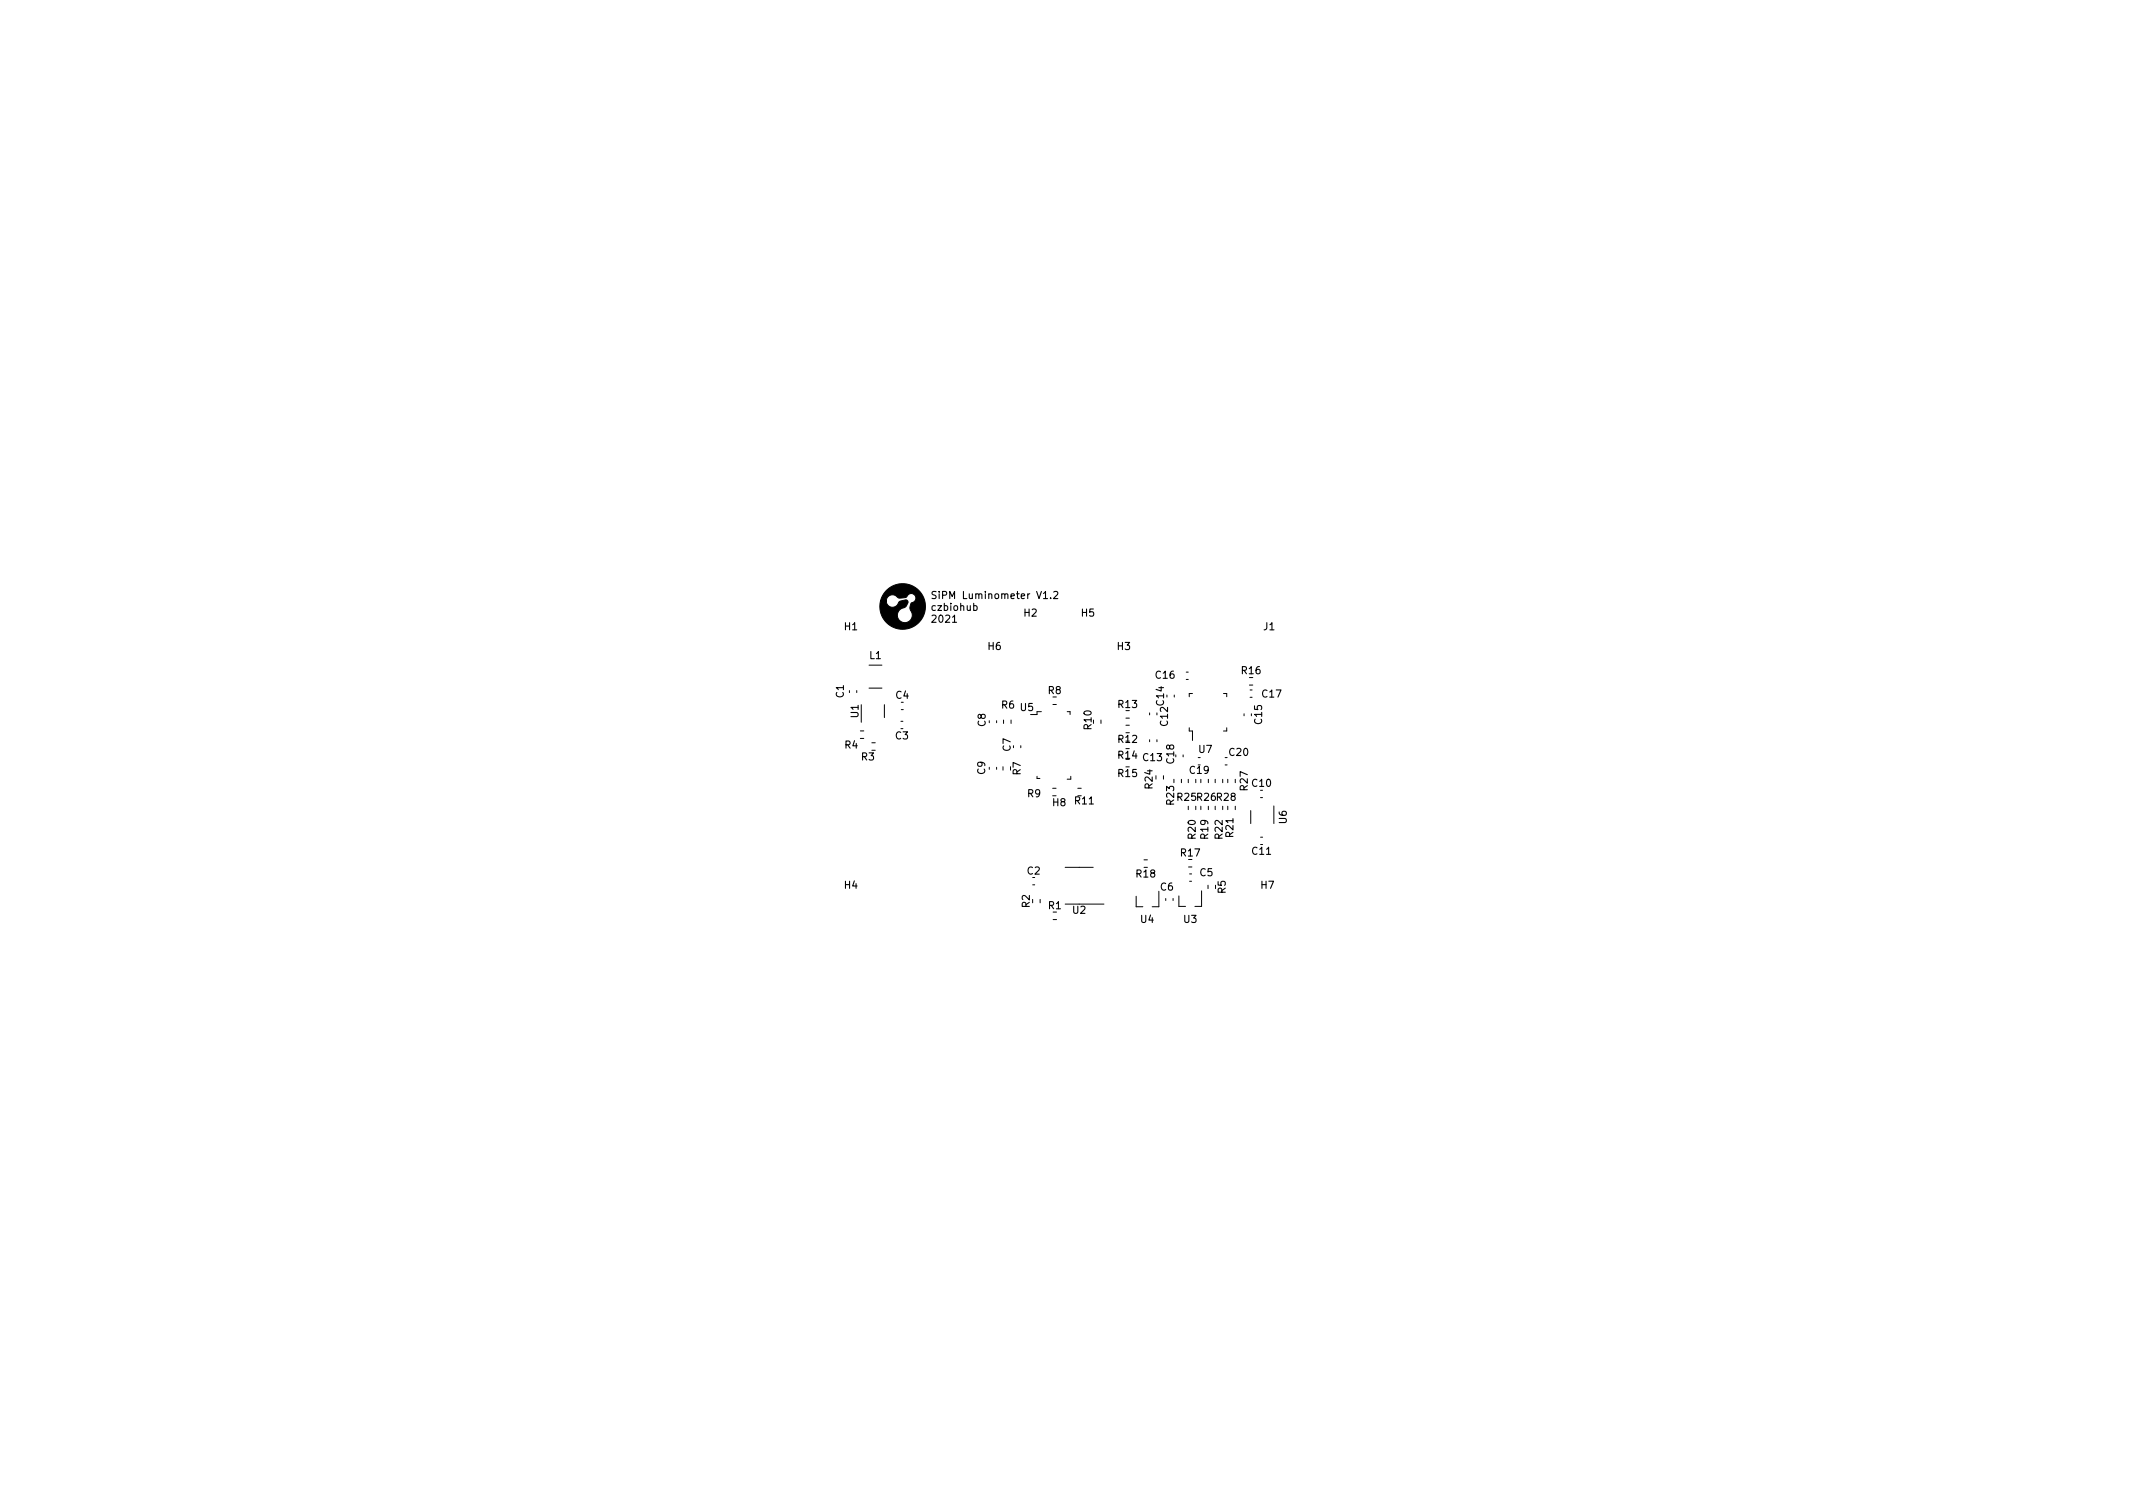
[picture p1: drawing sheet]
<svg xmlns="http://www.w3.org/2000/svg" width="297mm" height="210mm" viewBox="0 0 297 210" stroke-linecap="round" stroke-linejoin="round" font-family="sans-serif">
<defs><g id="words">
<g font-size="1.4">
<text x="129.5" y="83.4">SiPM Luminometer V1.2</text>
<text x="117.6" y="87.7">H1</text>
<text x="129.5" y="85">czbiohub</text>
<text x="129.5" y="86.7">2021</text>
<text x="142.6" y="85.8">H2</text>
<text x="150.6" y="85.8">H5</text>
<text x="176" y="87.7">J1</text>
<text x="121.1" y="91.8">L1</text>
<text x="137.6" y="90.5">H6</text>
<text x="155.6" y="90.5">H3</text>
<text x="161" y="94.5">C16</text>
<text x="172.9" y="93.9">R16</text>
<text x="117.5" y="97.1" transform="rotate(-90 117.5 97.1)">C1</text>
<text x="119.5" y="99.9" transform="rotate(-90 119.5 99.9)">U1</text>
<text x="124.8" y="97.3">C4</text>
<text x="137.2" y="101.1" transform="rotate(-90 137.2 101.1)">C8</text>
<text x="139.5" y="98.7">R6 U5</text>
<text x="146" y="96.6">R8</text>
<text x="152" y="101.5" transform="rotate(-90 152 101.5)">R10</text>
<text x="155.8" y="98.6">R13</text>
<text x="162.1" y="98.2" transform="rotate(-90 162.1 98.2)">C14</text>
<text x="162.6" y="101" transform="rotate(-90 162.6 101)">C12</text>
<text x="175.7" y="100.8" transform="rotate(-90 175.7 100.8)">C15</text>
<text x="175.8" y="97.1">C17</text>
<text x="117.7" y="104.2">R4</text>
<text x="120" y="105.9">R3</text>
<text x="124.7" y="102.9">C3</text>
<text x="137.2" y="107.8" transform="rotate(-90 137.2 107.8)">C9</text>
<text x="140.7" y="104.6" transform="rotate(-90 140.7 104.6)">C7</text>
<text x="142.1" y="107.9" transform="rotate(-90 142.1 107.9)">R7</text>
<text x="155.7" y="105.6">R14 C13</text>
<text x="155.8" y="103.4">R12</text>
<text x="163.5" y="106.3" transform="rotate(-90 163.5 106.3)">C18</text>
<text x="165.7" y="107.7">C19</text>
<text x="167" y="104.8">U7</text>
<text x="171.2" y="105.2">C20</text>
<text x="143.1" y="111">R9</text>
<text x="146.6" y="112.2">H8</text>
<text x="149.7" y="112">R11</text>
<text x="155.7" y="108.2">R15</text>
<text x="160.5" y="109.8" transform="rotate(-90 160.5 109.8)">R24</text>
<text x="163.5" y="112" transform="rotate(-90 163.5 112)">R23</text>
<text x="164" y="111.5">R25R26R28</text>
<text x="173.7" y="110" transform="rotate(-90 173.7 110)">R27</text>
<text x="174.4" y="109.6">C10</text>
<text x="164.5" y="119.2">R17</text>
<text x="166.5" y="116.8" transform="rotate(-90 166.5 116.8)">R20</text>
<text x="168.3" y="116.8" transform="rotate(-90 168.3 116.8)">R19</text>
<text x="170.3" y="116.8" transform="rotate(-90 170.3 116.8)">R22</text>
<text x="171.7" y="116.5" transform="rotate(-90 171.7 116.5)">R21</text>
<text x="174.4" y="119">C11</text>
<text x="179.2" y="114.7" transform="rotate(-90 179.2 114.7)">U6</text>
<text x="117.6" y="123.7">H4</text>
<text x="143.1" y="121.8">C2</text>
<text x="158.3" y="122.2">R18</text>
<text x="161.6" y="124">C6</text>
<text x="167.1" y="122">C5</text>
<text x="170.7" y="124.4" transform="rotate(-90 170.7 124.4)">R5</text>
<text x="175.6" y="123.7">H7</text>
<text x="143.4" y="126.4" transform="rotate(-90 143.4 126.4)">R2</text>
<text x="146" y="126.6">R1</text>
<text x="149.4" y="127.2">U2</text>
<text x="158.9" y="128.5">U4</text>
<text x="164.9" y="128.5">U3</text>
</g>
</g></defs>
<path d="M132.6 85.9l.3-.2v1M132.6 86.7h.6M135.6 84.4l.3-.1 .2 .2-.1 .5h-.4M145.3 83.4h.6M146.3 83.3v.1M146.7 82.4h.4l.2 .2-.6 .8h.6" fill="none" stroke="#000" stroke-width=".15"/>
<g fill="none" stroke="#000" stroke-width=".14">
<path d="M118.3 96.2v.2M119.3 96.2v.2M119.9 98.1v2.5M121 95.8h1.8M121 92.6h1.8M123.2 98.1v1.8M125.5 98.8h.3M145 99.1h-.6v.4h-.9M146.6 98.1h.5M148.6 99.1h.4v.4M156.8 100h.5M160.1 99.3v.2"/>
<path d="M161.1 99.3v.2M163.5 96.8v.3M165.2 94.6h.3M165.2 93.6h.3M166.1 96.6h-.5v.4M170.4 96.6h.4v.4M173.2 99.4v.3M174 95.4h.5M174.1 96.1h.3M174.1 97.1h.3M119.8 102.8h.5M119.8 101.8h.5"/>
<path d="M121.4 103.4h.5M125.5 100.4h.2M137.8 100.4v.2M137.8 106.8v.3M138.8 100.4v.2M138.8 106.8v.3M139.7 106.8v.4M139.8 100.3v.4M140.8 100.3v.4M142.2 103.8v.3M144.4 108.1v.3h.4M146.6 109.8h.5"/>
<path d="M149.1 108.1v.4h-.5M150.1 109.8h.5M153.3 100.3v.4M156.8 101h.5M159.3 119.7h.5M160.1 103v.3M161.1 103v.3M162 108v.5M163.5 108.5v.5M164.5 108.5v.5M164.8 105.1v.3M165.5 108.5v.5"/>
<path d="M165.5 112.3v.4M165.6 101.3v.5h.5v1.3M166.5 108.5v.5M166.5 112.3v.4M166.9 105.5h.2M167.2 108.5v.5M167.2 112.3v.4M168.3 108.5v.5M168.3 112.3v.4M169.2 108.5v.5M169.2 112.3v.4M170.3 108.5v.5"/>
<path d="M170.3 112.3v.4M170.6 106.5h.3M170.6 105.5h.3M170.8 101.3v.5h-.4M171 108.5v.5M171 112.3v.4M172 108.5v.5M172 112.3v.4M174.2 112.9v1.8M175.5 111.1h.3M175.5 116.6h.3M177.4 112.2v2.5"/>
<path d="M143.8 123.2h.3M144.8 125.2v.5M146.7 128h.4M148.3 125.9h5.4M148.3 120.8h3.9M158.2 124.8v1.5h1M161.4 124.1v2.2h-.9M162.3 125.1v.3M163.4 125.1v.3M164.2 124.7v1.5h.9M165.5 120.7h.5M165.7 122.7h.2"/>
<path d="M165.7 121.7h.2M167.3 124v2.2h-.9M168.2 123.3v.4"/>
</g>
<path d="M123.4 82.3a3.2 3.2 0 0 1 5.1 .7 3.2 3.2 0 0 1-2.4 4.6 3.2 3.2 0 0 1-3.5-3.9h.8a.91 .91 0 0 0 .9 .9 .91 .91 0 0 0 .9-.8l.4-.2a.52 .52 0 0 1 .9 .2l-.4 .7a1.15 1.15 0 0 0-1 1.7 1.06 1.06 0 0 0 1.6 .3 1.06 1.06 0 0 0 .1-1.6l-.1-.4a.65 .65 0 0 1 .6-.7 .66 .66 0 0 0-.1-1.1 .66 .66 0 0 0-1 .4l-.4 .1a.98 .98 0 0 1-1.1-.3 .87 .87 0 0 0-1.3 .8h-.8a3.2 3.2 0 0 1 .8-1.4z" fill="#000" stroke="#000" stroke-width=".14"/>
<use href="#words"/>
</svg>
